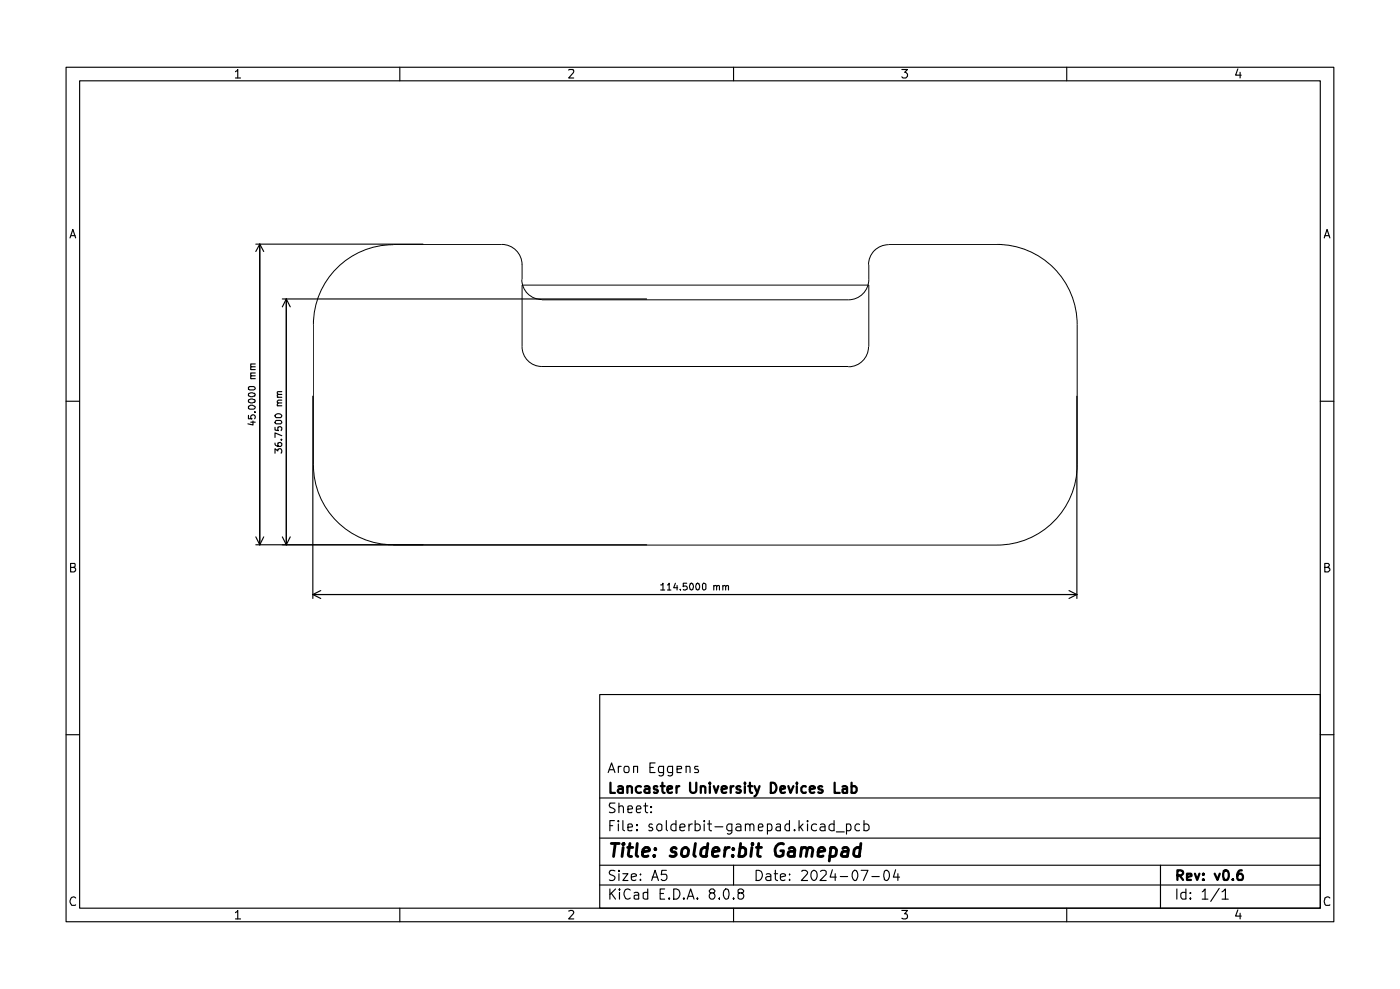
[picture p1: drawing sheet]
<svg xmlns="http://www.w3.org/2000/svg" width="210mm" height="148mm" viewBox="0 0 210 148" stroke-linecap="round" stroke-linejoin="round" font-family="sans-serif">
<g fill="none" stroke="#000" stroke-width=".17">
<path d="M9.9 10.1h190.1v128h-190.1zM11.9 12.1h186.1v124h-186.1zM35.3 10.8l.3-.4v1.3M35.3 11.7h.8M59.9 10.1v2M85.3 10.5l.6-.1 .1 .2-.1 .3-.6 .8h.7M110 10.1v2M135.2 10.4h.9l-.5 .4h.2l.3 .3v.3l-.3 .3h-.4l-.2-.2M159.9 10.1v2M185.6 10.3l-.3 1h.8M185.9 10.8v.9M10.5 35.6l.4-1.2 .4 1.2"/>
<path d="M10.7 35.3h.6M38.4 36.6h25M38.9 36.6v45M38.9 36.6l.6 1.1M38.9 36.6l-.5 1.1M198.5 35.6l.5-1.2 .4 1.2M198.6 35.3h.6M37.3 59.9a.7 .7 0 0 1 1 .1v.1a.63 .63 0 0 1-1 0zM37.3 58l.7-.1 .2 .1 .1 .3-.3 .1h-.6l-.1-.1zM37.3 58.9l.3-.1 .6 .1 .1 .3a.63 .63 0 0 1-1 0zM37.6 56.7h.7M37.6 55.4h.7"/>
<path d="M38.3 56.3h-.7l.1 .4M38.3 55.9h-.7v.3l.2 .1M38.3 54.9h-.7l.1 .5M38.3 54.5h-.7v.4h.2M41.6 59.5h.6M42.2 59.9h-.5l-.1 .2v.2l.1 .1M42.2 59.1h-.5l-.1 .1 .1 .3M42.2 58.7h-.5l-.1 .2 .1 .2M42.3 44.8h54.6M42.9 44.8v36.8M42.9 44.8l.6 1.2M42.9 44.8l-.6 1.2"/>
<path d="M46.9 59.4v30.3M161.5 59.4v30.3M9.9 60.1h2M37.3 62.2v.5h.5a.33 .33 0 0 1-.1-.4 .33 .33 0 0 1 .5 0 .33 .33 0 0 1 0 .4M37.3 60.9l.5-.2 .4 .2 .1 .1-.3 .3h-.6l-.1-.1zM37.6 63.2h.7M37.9 63.1v.6l-.7-.2M38.2 61.7h.1l-.1 .1 .1-.1M41.2 67.9v-.7l.5 .4v-.3l.4-.1 .1 .3v.4M41.2 66.4l.1 .3 .4 .2h.4l.1-.2v-.2l-.1-.2-.4 .1v.4l.1 .1M41.2 64v.4l.5 .1v-.5l.4-.1 .1 .2v.4M41.2 62.2a.58 .58 0 0 1 1 .1l-.1 .3h-.7z"/>
<path d="M41.3 63.1l.8-.1 .1 .3-.1 .2h-.7l-.2-.2zM41.6 60.8h.6M42.2 65.9v-.1v.1v.1v-.1M42.2 65.3l-1-.4v.6M42.2 60.4h-.5l-.1 .1 .1 .3M198 60.1h2M10.6 85l.6-.1 .1-.4-.7-.1v1.3h.5l.2-.1v-.3v-.2l-.3-.1M38.4 81.6h58.5M38.4 80.4l.5 1.2M39.5 80.4l-.6 1.2M42.3 80.4l.6 1.2M43.5 80.4l-.6 1.2"/>
<path d="M46.9 89.1h114.6M46.9 89.1l1.2 .6M48.1 88.5l-1.2 .6M99.1 87.6h.1l.2-.2v1M99.1 88.4h.6M100.1 87.6l.2-.2v1M100.1 88.4h.5M101.3 87.4l-.3 .7h.6M101.5 87.7v.7M102 88.3v.1l-.1-.1 .1 .1M103 87.4h-.6v.5v-.1h.5l.1 .2v.2l-.2 .2-.4-.1M103.5 87.5l.1-.1a.53 .53 0 0 1 .2 .9l-.1 .1a.58 .58 0 0 1-.2-.9z"/>
<path d="M104.4 87.5l.2-.1a.53 .53 0 0 1 .1 .9l-.1 .1a.58 .58 0 0 1-.2-.9zM105.5 87.4l.3 .1v.7l-.2 .2-.3-.2v-.7zM107 87.8l.2-.1 .2 .1v.6M107 87.7v.7M107.4 87.9l.2-.2 .3 .1v.6M108.4 87.8l.1-.1 .3 .1v.6M108.4 87.7v.7M108.8 87.9l.2-.2 .2 .1v.6M160.3 88.5l1.2 .6M161.5 89.1l-1.2 .6M198.6 85h.5l.2-.2v-.2l-.2-.2h-.5v1.3h.5l.3-.3v-.1l-.1-.2-.2-.1M9.9 110.1h2"/>
<path d="M89.9 104.1h108.1v32h-108.1zM89.9 119.5h108.1M91.2 115.7l.5-1.4 .5 1.4M91.4 115.3h.6M92.7 114.8v.9M93.1 114.8h-.3l-.1 .3M93.6 114.9l.1-.1 .5 .1 .1 .6-.2 .2h-.5v-.2zM95 114.9l.6-.1v.9M95 114.8v.9M97.5 115h.5M98.2 114.3h-.7v1.4h.7M99.5 115.7h-.7l-.1-.6 .2-.3h.6v1.2l-.3 .2h-.4"/>
<path d="M100.8 115.7h-.6l-.1-.6 .1-.3h.6v1.2l-.2 .2h-.4M101.5 115.2l.7-.1-.1-.3h-.6v.9h.6M102.9 114.9v-.1h.5l.1 .9M102.9 114.8v.9M104.6 114.8h-.4l-.1 .2 .1 .2h.4a.33 .33 0 0 1 0 .5h-.5M198 110.1h2M11.3 134.5a.58 .58 0 0 0-.8 .2 .58 .58 0 0 0 .2 .8l.1 .1h.5M35.3 136.7l.3-.3v1.3M35.3 137.7h.8M59.9 136.1v2M85.3 136.5l.5-.1 .2 .3-.1 .2-.6 .8h.7M89.9 132.6h108.1"/>
<path d="M89.9 129.6h108.1M89.9 125.6h108.1M91.4 133.2v1.5M91.4 123.7h.5M91.6 133.8l.7 .9M92.1 122.9h-.7v1.6M92.2 130.5l-.3-.1-.5 .1v.3l.2 .3a.5 .5 0 0 1 .5 .6l-.2 .2-.5-.1M92.2 120.3h-.8a.6 .6 0 0 0 .6 .9l.2 .1v.2a.61 .61 0 0 1-.8 .2M92.3 133.2l-.9 .8M92.7 122.9l-.1 .1 .1 .1 .1-.1-.1-.1v.2M92.7 123.4v1.1M92.8 130.4v.2l.1-.1-.1-.1v.2"/>
<path d="M92.8 120.9l.2-.2 .4 .1 .1 1M92.8 120.3v1.5M92.8 130.9v1M92.9 133.2l-.1 .1h.1h.1l-.1-.1v.1M92.9 133.7v1M93.4 130.9h.7l-.7 1h.7M93.4 122.9v1.4l.2 .2M94.1 124l.7-.1-.1-.5-.6 .1v.9l.2 .1 .4-.1M94.1 121.2h.7l-.1-.5-.6 .1v.9l.2 .1 .4-.1M94.5 133.3a.59 .59 0 0 0-.8 0 .59 .59 0 0 0-.1 .7l.2 .6a.52 .52 0 0 0 .7-.1M94.7 131.4l.7-.2v-.1a.48 .48 0 0 0-.7 0v.7l.2 .1 .4-.1M95.1 133.8l.5-.1 .2 .2v.8"/>
<path d="M95.4 121.2h.7l-.2-.5-.4 .1-.1 .8 .2 .2 .4-.1M95.5 124.3l.1 .1-.1 .1-.1-.1 .1-.1v.2M95.5 123.5l.1 .1-.1 .1-.1-.1 .1-.1v.2M95.8 134l-.7 .2v.4l.1 .1 .6-.1M96 131.7l.1 .1-.1 .1v-.2v.2M96 131h.1l-.1 .1M96.5 120.7h.6M96.8 120.3v1.3l.1 .2h.2M97.1 133.8l-.2-.1-.5 .1v.7a.48 .48 0 0 0 .7 .1M97.1 133.2v1.5M97.6 121.7h.1l-.1 .1-.1-.1 .1 .1M97.6 120.8l.1 .1-.1 .1-.1-.1 .1-.1v.2"/>
<path d="M97.7 131.9l.5-1.5 .5 1.5M97.8 123.5l-.3-.1-.2 .4 .2 .2h.2l.2 .3-.2 .2-.4-.1M97.8 131.4h.8M98.6 123.6l.1-.2h.3l.2 .2-.1 .8-.4 .1-.2-.3zM99 133.9h.5M99.7 133.2h-.7v1.5h.7M99.9 130.4h-.7l-.1 .7 .7-.1 .2 .2-.1 .5-.2 .2h-.4l-.2-.2M99.9 122.9v1.4l.2 .2M100.3 134.5l.1 .1-.1 .1-.1-.1 .1-.1v.2M101 133.2a.78 .78 0 0 1 .9 .7 .78 .78 0 0 1-.9 .8zM101.3 123.5a.48 .48 0 0 0-.7 .3v.4a.52 .52 0 0 0 .7 .2M101.3 122.9v1.6"/>
<path d="M101.9 124l.8-.1v-.2l-.3-.3-.4 .1-.1 .8a.48 .48 0 0 0 .7 .1M102.5 134.5l.1 .1-.1 .1-.1-.1 .1-.1v.2M103 134.7l.5-1.5 .6 1.5M103.2 134.3h.7M103.3 123.4v1.1M103.8 123.4a.45 .45 0 0 0-.5 .4M104.2 123.5a.48 .48 0 0 1 .8 .3v.4a.52 .52 0 0 1-.8 .2M104.2 122.9v1.6M104.6 134.5v.1v.1l-.1-.1 .1-.1v.2M105.6 122.9v.2l.1-.1-.1-.1v.2M105.6 123.4v1.1M106.1 123.4h.6"/>
<path d="M106.3 122.9v1.4l.2 .2h.2M106.6 133.8l-.2-.1-.1-.3 .3-.2h.3l.3 .2-.1 .3-.5 .1a.54 .54 0 0 0 0 .9h.3a.54 .54 0 0 0 0-.9M107.2 123.9h1.2M107.9 134.5v.2l-.1-.1 .1-.1v.2M108.8 133.2a.33 .33 0 0 1 .4 .2l.1 .4-.1 .7-.2 .2a.86 .86 0 0 1-.6-.7 .86 .86 0 0 1 .4-.8zM109.7 123.4v1.3a.45 .45 0 0 1-.6 .2M109.7 123.5l-.5-.1-.2 .4v.4l.2 .3 .5-.1M110 134.5l.1 .1-.1 .1-.1-.1 .1-.1v.2M110 129.6v3M110 136.1v2M110.4 123.5l.2-.1 .4 .1 .1 1M110.9 133.8l-.2-.1v-.4a.48 .48 0 0 1 .4-.1 .48 .48 0 0 1 .4 .3l-.2 .3h-.4l-.2 .1v.6a.48 .48 0 0 0 .7 0 .48 .48 0 0 0-.2-.7"/>
<path d="M111.1 123.9h-.5l-.3 .2v.2l.3 .2 .5-.1M111.8 123.6a.38 .38 0 0 1 .3-.2 .38 .38 0 0 1 .3 .3v.8M111.8 123.4v1.1M112.4 123.7v-.2l.2-.1 .3 .1 .1 1M113.4 130.4a.78 .78 0 0 1 .9 .7 .78 .78 0 0 1-.9 .8zM113.7 124l.7-.1-.2-.5-.4 .1-.1 .8 .2 .2 .4-.1M114.9 131a.48 .48 0 0 1 .7 .1v.8M115.1 123.5l.4-.1 .2 .1v.3v.6l-.2 .1-.4-.1M115.1 123.4v1.6M115.6 131.2l-.5 .1-.3 .2 .1 .3 .2 .1 .5-.1M116.1 130.9h.5M116.2 130.4v1.3l.1 .1 .3 .1"/>
<path d="M116.4 123.5l.2-.1 .4 .1v1M117 131.4l.8-.2v-.1a.48 .48 0 0 0-.8 0l.1 .7 .2 .1 .4-.1M117 123.9h-.4l-.3 .2v.2l.3 .2 .4-.1M118.4 131.7v.1v.1v-.2v.2M118.4 131v.1M118.4 123.5l-.5-.1-.2 .4v.4l.2 .3 .5-.1M118.4 122.9v1.6M119.1 124.3l.1 .1-.1 .1-.1-.1 .1-.1v.2M119.8 122.9v1.6M120 123.9l.4 .6M120.2 130.6v-.1a.6 .6 0 0 1 .9 .1l-.1 .4-.9 .9h1M120.4 123.4l-.6 .6"/>
<path d="M121.1 122.9l-.1 .1 .1 .1 .1-.1-.1-.1v.2M121.1 123.4v1.1M121.8 130.5l.2-.1a.82 .82 0 0 1 .5 .7 .82 .82 0 0 1-.5 .8 .9 .9 0 0 1-.2-1.4zM122.4 123.5a.48 .48 0 0 0-.7 .3v.4a.52 .52 0 0 0 .7 .2M123 130.6l.3-.2 .5 .1 .1 .5-1 .9h1M123 123.5l.2-.1 .4 .1 .1 1M123.7 123.9h-.5l-.3 .2v.2l.3 .2 .5-.1M124.8 130.3l-.3 1.1h.9M125.1 123.5a.48 .48 0 0 0-.8 .3v.4a.52 .52 0 0 0 .8 .2M125.1 122.9v1.6M125.2 130.9v1M125.4 124.6h1.2"/>
<path d="M126 131.3h1.1M126.9 123.5l.4-.1 .2 .1 .1 .3-.1 .6-.2 .1-.4-.1M126.9 123.4v1.6M128.1 130.4a.74 .74 0 0 1 .4 1.2l-.1 .2-.1 .1a.86 .86 0 0 1-.6-.7 .86 .86 0 0 1 .4-.8zM128.9 123.5l-.5-.1-.2 .4v.4l.2 .3 .5-.1M129.1 130.4h1l-.6 1.5M129.5 123.5a.48 .48 0 0 1 .8 .3v.4a.52 .52 0 0 1-.8 .2M129.5 122.9v1.6M130.7 131.3h1.1M132.6 130.6l.2-.2a.73 .73 0 0 1 .5 1.2l-.3 .3-.4-.2-.1-.4zM134.3 130.3l-.4 1.1h1M134.6 130.9v1"/>
<path d="M135.2 136.4h.9l-.5 .5h.3a.48 .48 0 0 1 .1 .7l-.2 .1-.6-.1M159.9 136.1v2M174 129.6v6.5M176.4 133.2v1.5M177.8 133.8l-.5-.1-.3 .2v.5l.3 .3 .5-.1M177.8 133.2v1.5M178.5 134.5l.1 .1-.1 .1-.1-.1 .1-.1v.2M178.5 133.8h.1l-.1 .1-.1-.1 .1 .1M180.3 133.6l.4-.4v1.5M180.3 134.7h.8M182.8 133.1l-1.3 1.9M183.2 133.6l.5-.4v1.5"/>
<path d="M183.2 134.7h.9M185.6 136.3l-.3 .9h.8M185.9 136.8v.9M199.4 134.5l-.4-.1-.4 .1-.1 .5 .1 .5 .2 .1h.6"/>
</g>
<g fill="none" stroke="#000" stroke-width=".34">
<path d="M91.5 117.3v1.5h.7M92.7 117.9a.48 .48 0 0 1 .7 0v.9M93.4 118.1l-.5 .1-.3 .2 .1 .3 .2 .1 .5-.1M94.1 117.9a.41 .41 0 0 1 .6 0v.9M94.1 117.8v1M96.1 117.9a.52 .52 0 0 0-.8 .1v.4a.48 .48 0 0 0 .8 .3M96.7 117.9a.48 .48 0 0 1 .7 0v.9M97.4 118.1l-.5 .1-.3 .2 .1 .3 .2 .1 .5-.1M98.6 117.9l-.1-.1-.5 .1v.3l.5 .1 .1 .1-.1 .4-.5-.1M99.1 117.8h.6M99.3 117.3v1.2l.2 .3h.2M100.1 118.3l.7-.2v-.2a.48 .48 0 0 0-.7 0l.1 .8 .1 .1 .5-.1"/>
<path d="M101.4 117.8v1M101.9 117.8h-.2l-.3 .2M103.5 117.3v1.1a.48 .48 0 0 0 .4 .4 .48 .48 0 0 0 .5-.4v-1.1M105.1 117.9a.41 .41 0 0 1 .6 0v.9M105.1 117.8v1M106.4 117.3h-.1l.1 .1 .1-.1h-.1v.1M106.4 117.8v1M107 117.8l.4 1 .3-1M108.2 118.3l.8-.2v-.2a.48 .48 0 0 0-.8 0l.1 .8 .2 .1 .4-.1M109.6 117.8v1M110 117.8l-.4 .2M111 117.9a.36 .36 0 0 0-.6 .1l.3 .3a.33 .33 0 0 1 .4 .2l-.3 .3-.4-.1"/>
<path d="M111.7 117.3v.1l.1-.1h-.1v.1M111.7 117.8v1M112.2 117.8h.6M112.4 117.3v1.2l.2 .3h.2M113.1 117.8l.4 1M113.9 117.8l-.4 1-.1 .3-.3 .2M115.6 117.3a.81 .81 0 0 1 .8 .5 .81 .81 0 0 1-.2 .9l-.6 .1zM117 118.3l.7-.2v-.2l-.5-.1-.2 .1 .1 .8 .1 .1 .5-.1M118.2 117.8l.3 1 .5-1M119.5 117.3v.1v-.1v.1M119.5 117.8v1M120.8 117.9l-.4-.1-.3 .2v.4l.3 .4 .4-.1"/>
<path d="M121.4 118.3l.8-.2v-.2a.48 .48 0 0 0-.8 0l.1 .8 .2 .1 .4-.1M123.3 117.9a.36 .36 0 0 0-.6 .1l.2 .3a.33 .33 0 0 1 .5 .2l-.3 .3-.4-.1M125.1 117.3v1.5h.8M126.3 117.9a.48 .48 0 0 1 .7 0v.9M127 118.1l-.7 .2v.4l.2 .1 .5-.1M127.7 117.9l.5-.1 .2 .2v.4l-.2 .4-.5-.1M127.7 117.3v1.5M176.5 131.1h.7l.2-.2-.1-.4-.8-.1v1.4M176.9 131.1l.5 .7M178 131.4l.6-.2v-.3h-.6v.9h.6M179.2 130.9l.3 .9 .3-.9M180.4 131.7l.1 .1h-.2l.1-.1v.1"/>
<path d="M180.4 130.9l.1 .1-.1 .1-.1-.1 .1-.1v.2M182.1 130.9l.4 .9 .4-.9M183.5 130.5l.4-.1a.96 .96 0 0 1 .1 1.4l-.5-.1-.1-.4zM184.8 131.7l.1 .1-.1-.1v.1M186.2 130.4a.57 .57 0 0 0-.7 .6v.6l.2 .2 .6-.1a.6 .6 0 0 0-.2-.8h-.3l-.3 .3"/>
</g>
<g fill="none" stroke="#000" stroke-width=".42">
<path d="M91.7 126.4h1.1M92.2 126.4l-.2 1.9M93.4 127l-.1 1.3M93.5 126.4h-.2l.1 .1 .2-.1h-.1l-.1 .1M94.1 127h.8M94.4 126.4l-.2 1.7 .2 .2h.3M95.5 126.4l-.1 1.7 .2 .2M96.4 127.6l.9-.1 .1-.2-.2-.3h-.5l-.3 .3-.1 .8 .3 .2 .6-.1M98.1 128.1l.1 .1-.1 .1-.1-.1 .1-.1v.2M98.3 127.1v.1v.1l-.1-.1 .1-.1v.2M101.4 127.1l-.2-.1h-.2l-.4 .3 .1 .3 .6 .1 .1 .4a.67 .67 0 0 1-.9 .1M102.3 127.2l.4-.2h.2l.4 .4-.1 .6a.55 .55 0 0 1-.5 .3 .55 .55 0 0 1-.5-.3z"/>
<path d="M104.3 126.4l-.3 1.7 .3 .2M106 127.1l-.1-.1a.67 .67 0 0 0-.8 .4l-.1 .6 .1 .1a.64 .64 0 0 0 .9 .1M106.1 126.4l-.2 1.9M106.8 127.6l1-.1v-.2l-.2-.3h-.4l-.2 .1-.2 1 .3 .2 .6-.1M108.8 127l-.2 1.3M109.3 127h-.2l-.4 .4M109.9 128.1v.1v.1l-.1-.1 .1-.1v.2M109.9 127.1l.1 .1-.1 .1v-.1v-.1v.2M111 127.1l.1-.1h.4l.3 .2v.8a.72 .72 0 0 1-1 .2M111 126.4l-.2 1.9M112.7 127l-.1 1.3M112.8 126.4h-.1l.1 .1 .1-.1h-.1v.1"/>
<path d="M113.4 127h.8M113.7 126.4l-.1 1.7 .1 .1 .3 .1M117.5 126.4a.97 .97 0 0 0-1.2 .3 .97 .97 0 0 0 0 1.2v.2a.82 .82 0 0 0 1.1 0l.1-.6h-.4M118.3 127.1l.3-.1h.3l.2 .1 .1 .2-.1 1M119.2 127.5l-1 .1v.3v.3l.2 .1 .7-.1M120.2 127.2l.2-.2h.4l.1 .1 .1 .2-.1 1M120.2 127l-.2 1.3M121 127.3l.3-.3h.3l.2 .1 .1 .2-.2 1M122.6 127.6l1.1-.1v-.2l-.3-.3h-.3l-.3 .1-.2 1v.1l.3 .1 .5-.1M124.5 127.1l.3-.1h.3l.2 .2 .1 .2-.1 .7a.72 .72 0 0 1-.9 .1M124.6 127l-.3 2M126.4 127.1l.1-.1h.5l.1 .1 .1 .2-.2 1"/>
<path d="M127.1 127.5l-.7 .1a.6 .6 0 0 0-.2 .6l.2 .1 .6-.1M129 127.1l-.2-.1a.67 .67 0 0 0-.7 .4l-.1 .6 .1 .1a.64 .64 0 0 0 .8 .1M129.1 126.4l-.3 1.9"/>
</g>
<path d="M59 36.6h16.2a3 3 0 0 1 3.1 3M59 36.7a12 12 0 0 0-12 11.9M78.3 39.6v2.3M130.3 39.7v2.2a3 3 0 0 1-3.1 3h-46M133.2 36.6h16.3a12 12 0 0 1 12 12v21a12 12 0 0 1-12 12.1h-90.5M133.2 36.7a3 3 0 0 0-3 3M47 48.6v21M78.2 41.9a3 3 0 0 0 3 3M130.2 51.9a3 3 0 0 1-3 3M130.3 51.9v-9.2h-52v9.2a2.96 2.96 0 0 0 2.9 3h46M47 69.6a12 12 0 0 0 12 12" fill="none" stroke="#000" stroke-width=".15"/>
</svg>
